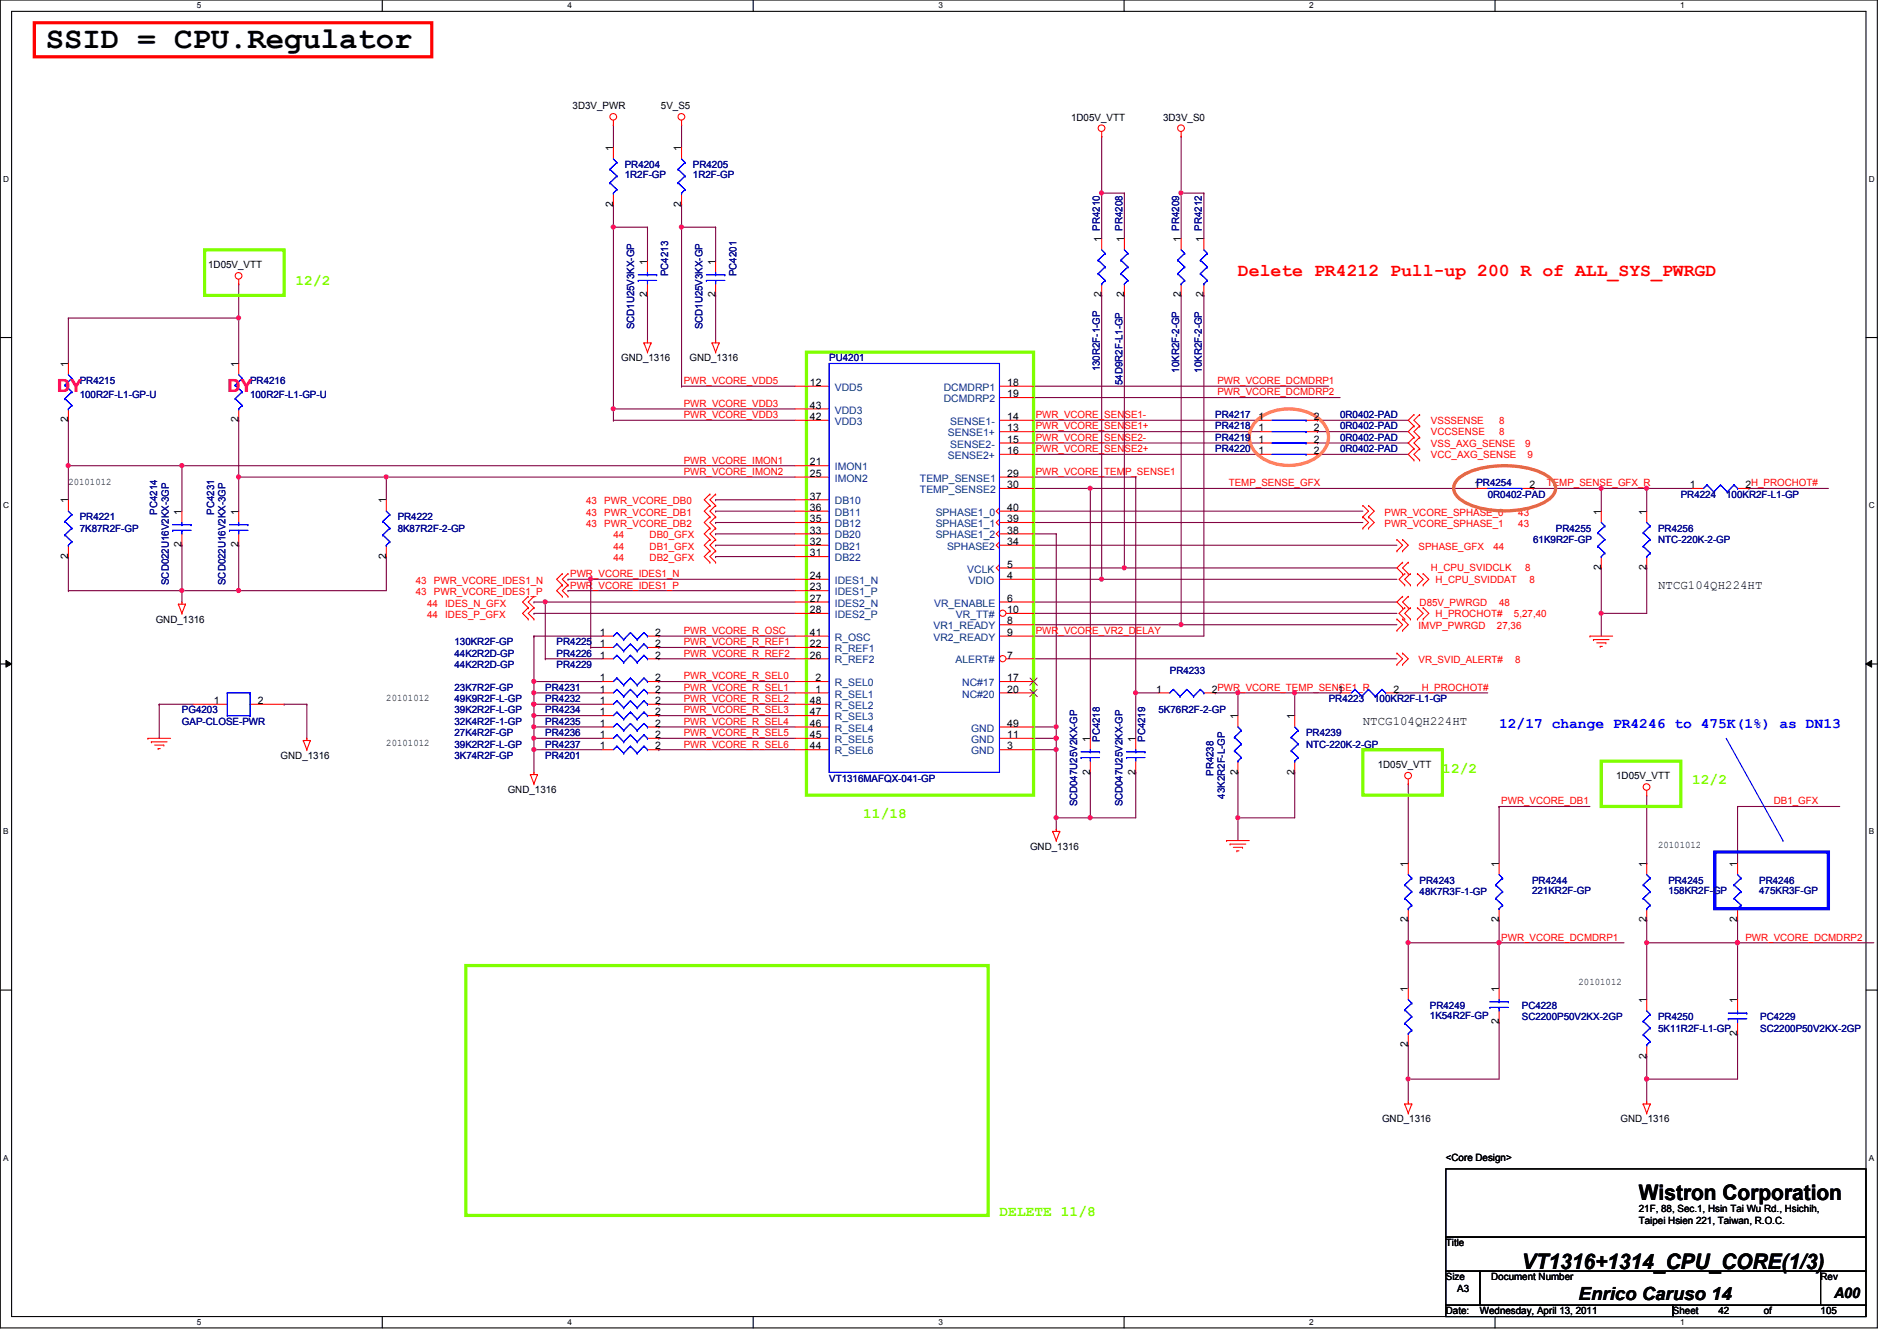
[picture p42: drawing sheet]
<svg xmlns="http://www.w3.org/2000/svg" width="297mm" height="210mm" viewBox="0 0 297 210" stroke-linecap="round" stroke-linejoin="round" font-family="sans-serif">
<defs><g id="words">
<text font-size="4.8" x="7.2" y="7.6">SSID = CPU.Regulator</text>
<g font-size="3.3">
<text x="256.6" y="187.9">Wistron Corporation</text>
<text x="238.3" y="198.6">VT1316+1314_CPU_CORE(1/3)</text>
</g>
<text font-size="2.8" fill="#f00" x="193.8" y="43.3">Delete PR4212 Pull-up 200 R of ALL_SYS_PWRGD</text>
<g font-size="2.8" fill="#ff0080">
<text x="8.9" y="61.3">DY</text>
<text x="35.6" y="61.3">DY</text>
</g>
<text font-size="2.8" x="247.2" y="203.5">Enrico Caruso 14</text>
<g font-size="2.3" fill="#80ff00">
<text x="46.3" y="44.5">12/2</text>
<text x="225.8" y="121">12/2</text>
<text x="265" y="122.8">12/2</text>
<text x="135.2" y="128.1">11/18</text>
<text x="156.5" y="190.3">DELETE 11/8</text>
</g>
<text font-size="2.3" fill="#00f" x="234.7" y="113.9">12/17 change PR4246 to 475K(1%) as DN13</text>
<text font-size="2.3" x="287.2" y="203.2">A00</text>
<g font-size="1.9">
<text x="259.6" y="92.2">NTCG104QH224HT</text>
<text x="213.4" y="113.5">NTCG104QH224HT</text>
</g>
<g font-size="1.6">
<text x="89.7" y="17.1">3D3V_PWR</text>
<text x="103.5" y="17.1">5V_S5</text>
<text x="96" y="23.7" transform="rotate(-90 96 23.7)">1</text>
<text x="106.7" y="23.7" transform="rotate(-90 106.7 23.7)">1</text>
<text x="167.7" y="18.9">1D05V_VTT</text>
<text x="182.1" y="18.9">3D3V_S0</text>
<text x="96" y="32.3" transform="rotate(-90 96 32.3)">2</text>
<text x="106.7" y="32.3" transform="rotate(-90 106.7 32.3)">2</text>
<text x="32.6" y="42">1D05V_VTT</text>
<text x="101.3" y="41.4" transform="rotate(-90 101.3 41.4)">1</text>
<text x="112" y="41.4" transform="rotate(-90 112 41.4)">1</text>
<text x="172.5" y="37.9" transform="rotate(-90 172.5 37.9)">1 PR4210</text>
<text x="176" y="37.9" transform="rotate(-90 176 37.9)">1 PR4208</text>
<text x="184.9" y="37.9" transform="rotate(-90 184.9 37.9)">1 PR4209</text>
<text x="188.5" y="37.9" transform="rotate(-90 188.5 37.9)">1 PR4212</text>
<text x="101.3" y="46.6" transform="rotate(-90 101.3 46.6)">2</text>
<text x="112" y="46.6" transform="rotate(-90 112 46.6)">2</text>
<text x="172.5" y="46.6" transform="rotate(-90 172.5 46.6)">2</text>
<text x="176" y="46.6" transform="rotate(-90 176 46.6)">2</text>
<text x="184.9" y="46.6" transform="rotate(-90 184.9 46.6)">2</text>
<text x="188.5" y="46.6" transform="rotate(-90 188.5 46.6)">2</text>
<text x="10.7" y="57.4" transform="rotate(-90 10.7 57.4)">1</text>
<text x="37.3" y="57.4" transform="rotate(-90 37.3 57.4)">1</text>
<text x="97.3" y="56.6">GND_1316</text>
<text x="107.9" y="56.6">GND_1316</text>
<text x="126.8" y="60.4">12</text>
<text x="126.8" y="64">43</text>
<text x="126.8" y="65.7">42</text>
<text x="157.7" y="65.7">14</text>
<text x="157.7" y="60.4">18</text>
<text x="157.7" y="62.2">19</text>
<text x="197.1" y="65.7">1</text>
<text x="205.7" y="65.7">2</text>
<text x="10.7" y="66.1" transform="rotate(-90 10.7 66.1)">2</text>
<text x="37.3" y="66.1" transform="rotate(-90 37.3 66.1)">2</text>
<text x="157.7" y="71.1">16</text>
<text x="157.7" y="69.3">15</text>
<text x="157.7" y="67.5">13</text>
<text x="197.1" y="71.1">1</text>
<text x="197.1" y="69.3">1</text>
<text x="197.1" y="67.5">1</text>
<text x="205.7" y="71.1">2</text>
<text x="205.7" y="69.3">2</text>
<text x="205.7" y="67.5">2</text>
<text x="10.7" y="75.9">20101012</text>
<text x="126.8" y="72.9">21</text>
<text x="126.8" y="74.6">25</text>
<text x="157.7" y="74.6">29</text>
<text x="157.7" y="76.4">30</text>
<text x="230.8" y="76.4">1PR4254</text>
<text x="239.5" y="76.4">2</text>
<text x="264.6" y="76.4">1</text>
<text x="273.3" y="76.4">2H_PROCHOT#</text>
<text x="10.7" y="78.8" transform="rotate(-90 10.7 78.8)">1</text>
<text x="28.4" y="80.6" transform="rotate(-90 28.4 80.6)">1</text>
<text x="37.3" y="80.6" transform="rotate(-90 37.3 80.6)">1</text>
<text x="60.4" y="78.8" transform="rotate(-90 60.4 78.8)">1</text>
<text x="126.8" y="78.2">37</text>
<text x="126.8" y="80">36</text>
<text x="126.8" y="81.7">35</text>
<text x="126.8" y="83.5">33</text>
<text x="157.7" y="83.5">38</text>
<text x="157.7" y="81.7">39</text>
<text x="157.7" y="80">40</text>
<text x="250.7" y="80.6" transform="rotate(-90 250.7 80.6)">1</text>
<text x="257.8" y="80.6" transform="rotate(-90 257.8 80.6)">1</text>
<text x="10.7" y="87.5" transform="rotate(-90 10.7 87.5)">2</text>
<text x="28.4" y="85.7" transform="rotate(-90 28.4 85.7)">2</text>
<text x="37.3" y="85.7" transform="rotate(-90 37.3 85.7)">2</text>
<text x="60.4" y="87.5" transform="rotate(-90 60.4 87.5)">2</text>
<text x="126.8" y="85.3">32</text>
<text x="126.8" y="87.1">31</text>
<text x="157.7" y="88.9">5</text>
<text x="157.7" y="85.3">34</text>
<text x="250.7" y="89.2" transform="rotate(-90 250.7 89.2)">2</text>
<text x="257.8" y="89.2" transform="rotate(-90 257.8 89.2)">2</text>
<text x="126.8" y="90.6">24</text>
<text x="126.8" y="92.4">23</text>
<text x="126.8" y="94.2">27</text>
<text x="126.8" y="96">28</text>
<text x="157.7" y="96">10</text>
<text x="157.7" y="94.2">6</text>
<text x="157.7" y="90.6">4</text>
<text x="24.4" y="97.5">GND_1316</text>
<text x="93.9" y="101.3">1</text>
<text x="93.9" y="99.5">1</text>
<text x="102.6" y="101.3">2</text>
<text x="102.6" y="99.5">2</text>
<text x="126.8" y="99.5">41</text>
<text x="126.8" y="101.3">22</text>
<text x="157.7" y="99.5">9</text>
<text x="157.7" y="97.7">8</text>
<text x="93.9" y="106.6">1</text>
<text x="93.9" y="103.1">1</text>
<text x="102.6" y="106.6">2</text>
<text x="102.6" y="103.1">2</text>
<text x="126.8" y="103.1">26</text>
<text x="127.7" y="106.6">2</text>
<text x="157.7" y="103.1">7</text>
<text x="157.7" y="106.6">17</text>
<text x="33.5" y="110.2">1</text>
<text x="40.4" y="110.2">2</text>
<text x="60.5" y="109.7">20101012</text>
<text x="93.9" y="113.7">1</text>
<text x="93.9" y="110.2">1</text>
<text x="93.9" y="112">1</text>
<text x="93.9" y="108.4">1</text>
<text x="102.6" y="113.7">2</text>
<text x="102.6" y="110.2">2</text>
<text x="102.6" y="112">2</text>
<text x="102.6" y="108.4">2</text>
<text x="126.8" y="110.2">48</text>
<text x="126.8" y="112">47</text>
<text x="126.8" y="113.7">46</text>
<text x="127.7" y="108.4">1</text>
<text x="157.7" y="113.7">49</text>
<text x="157.7" y="108.4">20</text>
<text x="181.1" y="108.4">1</text>
<text x="189.7" y="108.4">2PWR_VCORE_TEMP_SENSE1_R</text>
<text x="193.8" y="112.6" transform="rotate(-90 193.8 112.6)">1</text>
<text x="202.7" y="112.6" transform="rotate(-90 202.7 112.6)">1</text>
<text x="209.5" y="108.4">1</text>
<text x="218.2" y="108.4">2</text>
<text x="43.9" y="118.8">GND_1316</text>
<text x="60.5" y="116.8">20101012</text>
<text x="93.9" y="115.5">1</text>
<text x="93.9" y="117.3">1</text>
<text x="102.6" y="115.5">2</text>
<text x="102.6" y="117.3">2</text>
<text x="126.8" y="115.5">45</text>
<text x="126.8" y="117.3">44</text>
<text x="157.7" y="117.3">3</text>
<text x="157.7" y="115.5">11</text>
<text x="170.7" y="116.1" transform="rotate(-90 170.7 116.1)">1</text>
<text x="177.8" y="116.1" transform="rotate(-90 177.8 116.1)">1</text>
<text x="79.5" y="124.1">GND_1316</text>
<text x="170.7" y="121.2" transform="rotate(-90 170.7 121.2)">2</text>
<text x="177.8" y="121.2" transform="rotate(-90 177.8 121.2)">2</text>
<text x="193.8" y="121.2" transform="rotate(-90 193.8 121.2)">2</text>
<text x="202.7" y="121.2" transform="rotate(-90 202.7 121.2)">2</text>
<text x="215.7" y="120.2">1D05V_VTT</text>
<text x="253.1" y="122">1D05V_VTT</text>
<text x="161.3" y="133">GND_1316</text>
<text x="220.5" y="135.7" transform="rotate(-90 220.5 135.7)">1</text>
<text x="234.7" y="135.7" transform="rotate(-90 234.7 135.7)">1</text>
<text x="257.8" y="135.7" transform="rotate(-90 257.8 135.7)">1</text>
<text x="259.6" y="132.8">20101012</text>
<text x="272" y="135.7" transform="rotate(-90 272 135.7)">1</text>
<text x="220.5" y="144.4" transform="rotate(-90 220.5 144.4)">2</text>
<text x="234.7" y="144.4" transform="rotate(-90 234.7 144.4)">2</text>
<text x="257.8" y="144.4" transform="rotate(-90 257.8 144.4)">2</text>
<text x="272" y="144.4" transform="rotate(-90 272 144.4)">2</text>
<text x="220.5" y="155.2" transform="rotate(-90 220.5 155.2)">1</text>
<text x="234.7" y="155.2" transform="rotate(-90 234.7 155.2)">1</text>
<text x="247.2" y="154.1">20101012</text>
<text x="234.7" y="160.4" transform="rotate(-90 234.7 160.4)">2</text>
<text x="257.8" y="157" transform="rotate(-90 257.8 157)">1</text>
<text x="272" y="157" transform="rotate(-90 272 157)">1</text>
<text x="220.5" y="163.9" transform="rotate(-90 220.5 163.9)">2</text>
<text x="257.8" y="165.7" transform="rotate(-90 257.8 165.7)">2</text>
<text x="272" y="162.1" transform="rotate(-90 272 162.1)">2</text>
<text x="216.4" y="175.7">GND_1316</text>
<text x="253.7" y="175.7">GND_1316</text>
<text x="226.4" y="181.7">&lt;Core Design&gt;</text>
<text x="256.6" y="189.7">21F, 88, Sec.1, Hsin Tai Wu Rd., Hsichih,</text>
<text x="256.6" y="191.6">Taipei Hsien 221, Taiwan, R.O.C.</text>
<text x="226.4" y="195.1">Title</text>
<text x="226.4" y="200.4">Size</text>
<text x="228.2" y="202.2">A3</text>
<text x="233.5" y="200.4">Document Number</text>
<text x="285.1" y="200.4">Rev</text>
<text x="226.4" y="205.7">Date:</text>
<text x="231.7" y="205.7">Wednesday, April 13, 2011</text>
<text x="262" y="205.7">Sheet</text>
<text x="269.1" y="205.7">42</text>
<text x="276.2" y="205.7">of</text>
<text x="285.1" y="205.7">105</text>
</g>
<g font-size="1.6" fill="#000080">
<text x="97.8" y="26.3">PR4204</text>
<text x="97.8" y="27.9">1R2F-GP</text>
<text x="108.5" y="26.3">PR4205</text>
<text x="108.5" y="27.9">1R2F-GP</text>
<text x="104.6" y="43.2" transform="rotate(-90 104.6 43.2)">PC4213</text>
<text x="115.3" y="43.2" transform="rotate(-90 115.3 43.2)">PC4201</text>
<text x="99.3" y="51.6" transform="rotate(-90 99.3 51.6)">SCD1U25V3KX-GP</text>
<text x="110" y="51.6" transform="rotate(-90 110 51.6)">SCD1U25V3KX-GP</text>
<text x="129.8" y="56.6">PU4201</text>
<text x="172.2" y="58.1" transform="rotate(-90 172.2 58.1)">130R2F-1-GP</text>
<text x="184.7" y="58.3" transform="rotate(-90 184.7 58.3)">10KR2F-2-GP</text>
<text x="188.2" y="58.3" transform="rotate(-90 188.2 58.3)">10KR2F-2-GP</text>
<text x="12.5" y="60.1">PR4215</text>
<text x="12.5" y="62.2">100R2F-L1-GP-U</text>
<text x="39.2" y="60.1">PR4216</text>
<text x="39.2" y="62.2">100R2F-L1-GP-U</text>
<text x="175.8" y="60.3" transform="rotate(-90 175.8 60.3)">54D9R2F-L1-GP</text>
<text x="190.3" y="65.4">PR4217</text>
<text x="209.8" y="65.4">0R0402-PAD</text>
<text x="190.3" y="70.8">PR4220</text>
<text x="190.3" y="69">PR4219</text>
<text x="190.3" y="67.2">PR4218</text>
<text x="209.8" y="70.8">0R0402-PAD</text>
<text x="209.8" y="69">0R0402-PAD</text>
<text x="209.8" y="67.2">0R0402-PAD</text>
<text x="233" y="77.9">0R0402-PAD</text>
<text x="263.2" y="77.9">PR4224</text>
<text x="270.3" y="77.9">100KR2F-L1-GP</text>
<text x="12.5" y="81.4">PR4221</text>
<text x="12.5" y="83.2">7K87R2F-GP</text>
<text x="24.6" y="80.6" transform="rotate(-90 24.6 80.6)">PC4214</text>
<text x="33.5" y="80.6" transform="rotate(-90 33.5 80.6)">PC4231</text>
<text x="62.3" y="81.4">PR4222</text>
<text x="62.3" y="83.2">8K87R2F-2-GP</text>
<text x="243.6" y="83.2">PR4255</text>
<text x="259.6" y="83.2">PR4256</text>
<text x="240.1" y="85">61K9R2F-GP</text>
<text x="259.6" y="85">NTC-220K-2-GP</text>
<text x="26.4" y="91.6" transform="rotate(-90 26.4 91.6)">SCD022U16V2KX-3GP</text>
<text x="35.3" y="91.6" transform="rotate(-90 35.3 91.6)">SCD022U16V2KX-3GP</text>
<text x="71.2" y="101">130KR2F-GP</text>
<text x="87.2" y="101">PR4225</text>
<text x="71.2" y="104.6">44K2R2D-GP</text>
<text x="71.2" y="102.8">44K2R2D-GP</text>
<text x="87.2" y="104.6">PR4229</text>
<text x="87.2" y="102.8">PR4226</text>
<text x="183.2" y="105.5">PR4233</text>
<text x="28.5" y="111.7">PG4203</text>
<text x="28.5" y="113.5">GAP-CLOSE-PWR</text>
<text x="71.2" y="108.1">23K7R2F-GP</text>
<text x="71.2" y="111.7">39K2R2F-L-GP</text>
<text x="71.2" y="113.5">32K4R2F-1-GP</text>
<text x="71.2" y="109.9">49K9R2F-L-GP</text>
<text x="85.4" y="108.1">PR4231</text>
<text x="85.4" y="111.7">PR4234</text>
<text x="85.4" y="113.5">PR4235</text>
<text x="85.4" y="109.9">PR4232</text>
<text x="181.4" y="111.7">5K76R2F-2-GP</text>
<text x="208.1" y="109.9">PR4223</text>
<text x="215.2" y="109.9">100KR2F-L1-GP</text>
<text x="71.2" y="115.2">27K4R2F-GP</text>
<text x="71.2" y="117">39K2R2F-L-GP</text>
<text x="71.2" y="118.8">3K74R2F-GP</text>
<text x="85.4" y="115.2">PR4236</text>
<text x="85.4" y="117">PR4237</text>
<text x="85.4" y="118.8">PR4201</text>
<text x="172.2" y="116.1" transform="rotate(-90 172.2 116.1)">PC4218</text>
<text x="179.3" y="116.1" transform="rotate(-90 179.3 116.1)">PC4219</text>
<text x="204.5" y="115.2">PR4239</text>
<text x="204.5" y="117">NTC-220K-2-GP</text>
<text x="129.8" y="122.3">VT1316MAFQX-041-GP</text>
<text x="190" y="121.5" transform="rotate(-90 190 121.5)">PR4238</text>
<text x="191.8" y="125" transform="rotate(-90 191.8 125)">43K2R2F-L-GP</text>
<text x="168.7" y="126.2" transform="rotate(-90 168.7 126.2)">SCD047U25V2KX-GP</text>
<text x="175.8" y="126.2" transform="rotate(-90 175.8 126.2)">SCD047U25V2KX-GP</text>
<text x="222.3" y="138.3">PR4243</text>
<text x="222.3" y="140.1">48K7R3F-1-GP</text>
<text x="239.9" y="138.3">PR4244</text>
<text x="239.9" y="140">221KR2F-GP</text>
<text x="261.2" y="138.3">PR4245</text>
<text x="261.2" y="140">158KR2F-GP</text>
<text x="275.5" y="138.3">PR4246</text>
<text x="275.5" y="140">475KR3F-GP</text>
<text x="223.9" y="157.9">PR4249</text>
<text x="223.9" y="159.5">1K54R2F-GP</text>
<text x="238.3" y="157.9">PC4228</text>
<text x="238.3" y="159.7">SC2200P50V2KX-2GP</text>
<text x="259.6" y="159.7">PR4250</text>
<text x="259.6" y="161.5">5K11R2F-L1-GP</text>
<text x="275.6" y="159.7">PC4229</text>
<text x="275.6" y="161.5">SC2200P50V2KX-2GP</text>
</g>
<g font-size="1.6" fill="#f00">
<text x="107.1" y="65.4">PWR_VCORE_VDD3</text>
<text x="107.1" y="63.7">PWR_VCORE_VDD3</text>
<text x="107.1" y="60.1">PWR_VCORE_VDD5</text>
<text x="162.2" y="65.4">PWR_VCORE_SENSE1-</text>
<text x="190.6" y="60.1">PWR_VCORE_DCMDRP1</text>
<text x="190.6" y="61.9">PWR_VCORE_DCMDRP2</text>
<text x="162.2" y="70.8">PWR_VCORE_SENSE2+</text>
<text x="162.2" y="69">PWR_VCORE_SENSE2-</text>
<text x="162.2" y="67.2">PWR_VCORE_SENSE1+</text>
<text x="224.1" y="69.9">VSS_AXG_SENSE</text>
<text x="224.1" y="68.1">VCCSENSE</text>
<text x="224.1" y="66.3">VSSSENSE</text>
<text x="224.1" y="71.7">VCC_AXG_SENSE</text>
<text x="234.7" y="68.1">8</text>
<text x="234.7" y="66.3">8</text>
<text x="238.8" y="69.9">9</text>
<text x="239.2" y="71.7">9</text>
<text x="107.1" y="72.6">PWR_VCORE_IMON1</text>
<text x="107.1" y="74.3">PWR_VCORE_IMON2</text>
<text x="162.2" y="74.3">PWR_VCORE_TEMP_SENSE1</text>
<text x="192.4" y="76.1">TEMP_SENSE_GFX</text>
<text x="242.2" y="76.1">TEMP_SENSE_GFX_R</text>
<text x="91.8" y="79">43</text>
<text x="91.8" y="80.7">43</text>
<text x="91.8" y="82.5">43</text>
<text x="94.6" y="79">PWR_VCORE_DB0</text>
<text x="94.6" y="80.7">PWR_VCORE_DB1</text>
<text x="94.6" y="82.5">PWR_VCORE_DB2</text>
<text x="216.8" y="82.5">PWR_VCORE_SPHASE_1</text>
<text x="216.8" y="80.7">PWR_VCORE_SPHASE_0</text>
<text x="237.7" y="82.5">43</text>
<text x="237.7" y="80.7">43</text>
<text x="96.1" y="87.8">44</text>
<text x="96.1" y="84.3">44</text>
<text x="96.1" y="86.1">44</text>
<text x="101.7" y="87.8">DB2_GFX</text>
<text x="101.7" y="84.3">DB0_GFX</text>
<text x="101.7" y="86.1">DB1_GFX</text>
<text x="222.1" y="86.1">SPHASE_GFX</text>
<text x="224.1" y="89.5">H_CPU_SVIDCLK</text>
<text x="233.8" y="86.1">44</text>
<text x="238.8" y="89.5">8</text>
<text x="65.1" y="93.2">43</text>
<text x="65.1" y="91.4">43</text>
<text x="66.9" y="95">44</text>
<text x="67.9" y="93.2">PWR_VCORE_IDES1_P</text>
<text x="67.9" y="91.4">PWR_VCORE_IDES1_N</text>
<text x="69.7" y="95">IDES_N_GFX</text>
<text x="89.3" y="90.3">PWR_VCORE_IDES1_N</text>
<text x="89.3" y="92.1">PWR_VCORE_IDES1_P</text>
<text x="222.3" y="94.8">D85V_PWRGD</text>
<text x="224.8" y="91.2">H_CPU_SVIDDAT</text>
<text x="234.7" y="94.8">48</text>
<text x="239.5" y="91.2">8</text>
<text x="66.9" y="96.7">44</text>
<text x="69.7" y="96.7">IDES_P_GFX</text>
<text x="107.1" y="99.2">PWR_VCORE_R_OSC</text>
<text x="107.1" y="101">PWR_VCORE_R_REF1</text>
<text x="162.2" y="99.2">PWR_VCORE_VR2_DELAY</text>
<text x="222.1" y="98.5">IMVP_PWRGD</text>
<text x="224.8" y="96.6">H_PROCHOT#</text>
<text x="234.4" y="98.5">27,36</text>
<text x="237.1" y="96.6">5,27,40</text>
<text x="107.1" y="106.3">PWR_VCORE_R_SEL0</text>
<text x="107.1" y="102.8">PWR_VCORE_R_REF2</text>
<text x="222.1" y="103.8">VR_SVID_ALERT#</text>
<text x="237.2" y="103.8">8</text>
<text x="107.1" y="108.1">PWR_VCORE_R_SEL1</text>
<text x="107.1" y="113.5">PWR_VCORE_R_SEL4</text>
<text x="107.1" y="111.7">PWR_VCORE_R_SEL3</text>
<text x="107.1" y="109.9">PWR_VCORE_R_SEL2</text>
<text x="222.6" y="108.1">H_PROCHOT#</text>
<text x="107.1" y="117">PWR_VCORE_R_SEL6</text>
<text x="107.1" y="115.2">PWR_VCORE_R_SEL5</text>
<text x="235.1" y="125.9">PWR_VCORE_DB1</text>
<text x="277.7" y="125.9">DB1_GFX</text>
<text x="235.1" y="147.2">PWR_VCORE_DCMDRP1</text>
<text x="273.3" y="147.2">PWR_VCORE_DCMDRP2</text>
</g>
<g font-size="1.6" fill="#004080">
<text x="130.7" y="61.2">VDD5</text>
<text x="130.7" y="64.7">VDD3</text>
<text x="147.8" y="61.2">DCMDRP1</text>
<text x="147.8" y="62.9">DCMDRP2</text>
<text x="130.7" y="66.5">VDD3</text>
<text x="148.4" y="71.8">SENSE2+</text>
<text x="148.4" y="68.3">SENSE1+</text>
<text x="148.8" y="70.1">SENSE2-</text>
<text x="148.8" y="66.5">SENSE1-</text>
<text x="130.7" y="73.6">IMON1</text>
<text x="130.7" y="75.4">IMON2</text>
<text x="144.1" y="75.4">TEMP_SENSE1</text>
<text x="144.1" y="77.2">TEMP_SENSE2</text>
<text x="130.7" y="79">DB10</text>
<text x="130.7" y="80.7">DB11</text>
<text x="130.7" y="82.5">DB12</text>
<text x="146.5" y="82.5">SPHASE1_1</text>
<text x="146.5" y="80.7">SPHASE1_0</text>
<text x="130.7" y="84.3">DB20</text>
<text x="130.7" y="86.1">DB21</text>
<text x="130.7" y="87.8">DB22</text>
<text x="146.5" y="84.3">SPHASE1_2</text>
<text x="148.3" y="86.1">SPHASE2</text>
<text x="151.5" y="89.6">VCLK</text>
<text x="130.7" y="91.4">IDES1_N</text>
<text x="130.7" y="93.2">IDES1_P</text>
<text x="130.7" y="95">IDES2_N</text>
<text x="146.3" y="95">VR_ENABLE</text>
<text x="151.7" y="91.4">VDIO</text>
<text x="130.7" y="96.7">IDES2_P</text>
<text x="130.7" y="100.3">R_OSC</text>
<text x="146.2" y="100.3">VR2_READY</text>
<text x="146.2" y="98.5">VR1_READY</text>
<text x="149.7" y="96.7">VR_TT#</text>
<text x="130.7" y="102.1">R_REF1</text>
<text x="130.7" y="103.8">R_REF2</text>
<text x="130.7" y="107.4">R_SEL0</text>
<text x="149.6" y="103.8">ALERT#</text>
<text x="150.7" y="107.4">NC#17</text>
<text x="130.7" y="109.2">R_SEL1</text>
<text x="130.7" y="111">R_SEL2</text>
<text x="130.7" y="112.7">R_SEL3</text>
<text x="150.7" y="109.2">NC#20</text>
<text x="130.7" y="114.5">R_SEL4</text>
<text x="130.7" y="116.3">R_SEL5</text>
<text x="130.7" y="118.1">R_SEL6</text>
<text x="152.1" y="118.1">GND</text>
<text x="152.1" y="116.3">GND</text>
<text x="152.1" y="114.5">GND</text>
</g>
<g font-size="1.3">
<text x="30.8" y="1.3">5</text>
<text x="88.9" y="1.3">4</text>
<text x="146.9" y="1.3">3</text>
<text x="205" y="1.3">2</text>
<text x="263.1" y="1.3">1</text>
<text x=".5" y="28.4">D</text>
<text x="292.6" y="28.4">D</text>
<text x=".5" y="79.5">C</text>
<text x="292.6" y="79.5">C</text>
<text x=".5" y="130.6">B</text>
<text x="292.6" y="130.6">B</text>
<text x=".5" y="181.7">A</text>
<text x="292.6" y="181.7">A</text>
<text x="30.8" y="207.4">5</text>
<text x="88.9" y="207.4">4</text>
<text x="146.9" y="207.4">3</text>
<text x="205" y="207.4">2</text>
<text x="263.1" y="207.4">1</text>
</g>
</g></defs>
<path d="M0 0h294v207.9h-294zM1.8 1.8h290.4v204.3h-290.4z" fill="none" stroke="#000" stroke-width=".17"/>
<g fill="#fff">
<path d="M30.8 .2h.7v1.4h-.7z"/>
<path d="M30.8 206.2h.7v1.4h-.7z"/>
</g>
<path d="M59.9 0v1.8M59.9 206.1v1.8" fill="none" stroke="#000" stroke-width=".17"/>
<g fill="#fff">
<path d="M88.9 .2h.6v1.4h-.6z"/>
<path d="M88.9 206.2h.6v1.4h-.6z"/>
</g>
<path d="M117.9 0v1.8M117.9 206.1v1.8" fill="none" stroke="#000" stroke-width=".17"/>
<g fill="#fff">
<path d="M146.9 .2h.7v1.4h-.7z"/>
<path d="M146.9 206.2h.7v1.4h-.7z"/>
</g>
<path d="M176 0v1.8M176 206.1v1.8" fill="none" stroke="#000" stroke-width=".17"/>
<g fill="#fff">
<path d="M205 .2h.7v1.4h-.7z"/>
<path d="M205 206.2h.7v1.4h-.7z"/>
</g>
<path d="M234.1 0v1.8M234.1 206.1v1.8" fill="none" stroke="#000" stroke-width=".17"/>
<g fill="#fff">
<path d="M263.1 .2h.7v1.4h-.7z"/>
<path d="M263.1 206.2h.7v1.4h-.7z"/>
<path d="M.5 27.3h.9v1.4h-.9z"/>
<path d="M292.6 27.3h.9v1.4h-.9z"/>
<path d="M.5 78.4h.9v1.4h-.9z"/>
<path d="M292.6 78.4h.9v1.4h-.9z"/>
</g>
<path d="M0 52.8h1.8M292.2 52.8h1.8" fill="none" stroke="#000" stroke-width=".17"/>
<g fill="#fff">
<path d="M.5 129.5h.8v1.4h-.8z"/>
<path d="M292.6 129.5h.9v1.4h-.9z"/>
</g>
<path d="M0 103.9h1.8M292.2 103.9h1.8" fill="none" stroke="#000" stroke-width=".17"/>
<path d="M.9 103.4l.9 .5-.9 .5zM292.2 103.9l.9-.5v1z" fill="#000"/>
<path d="M.9 103.4l.9 .5-.9 .5zM292.2 103.9l.9-.5v1z" fill="none" stroke="#000" stroke-width=".16"/>
<g fill="#fff">
<path d="M.5 180.5h.8v1.4h-.8z"/>
<path d="M292.6 180.5h.9v1.4h-.9z"/>
</g>
<path d="M0 155h1.8M292.2 155h1.8" fill="none" stroke="#000" stroke-width=".17"/>
<path d="M10.7 49.8h.1M10.7 49.8v7.1M10.7 49.8h26.7M37.4 49.8h.1M37.4 49.8v7.1M220.5 135.1h.1M220.5 122.7v12.4M257.8 135.1h.1M257.8 124.5v10.6" fill="none" stroke="#800040" stroke-width=".17"/>
<circle cx="37.4" cy="49.8" r=".32" fill="#f0f"/>
<circle cx="37.4" cy="49.8" r=".32" fill="none" stroke="#f0f" stroke-width=".17"/>
<path d="M37.4 44.4h.1M37.4 44.4v5.4M257.8 76.5h.1M257.8 76.5h7.2" fill="none" stroke="#800040" stroke-width=".17"/>
<circle cx="257.8" cy="76.4" r=".32" fill="#f0f"/>
<circle cx="257.8" cy="76.4" r=".32" fill="none" stroke="#f0f" stroke-width=".17"/>
<g fill="none" stroke="#800040" stroke-width=".17">
<path d="M101.4 35.6h.1M101.4 35.6v5.3M28.5 72.9h.1M28.5 72.9h96M96.1 65.8h.1M96.1 64h.1M96.1 65.8h28.4M96.1 64h28.4M161.8 74.7h.1M161.8 71.1h.1M161.8 69.3h.1M161.8 67.6h.1"/>
<path d="M161.8 74.7h16M161.8 71.1h35.6M161.8 69.3h35.6M161.8 67.6h35.6M240.1 76.5h.1M240.1 76.5h10.6M88.9 90.7h.1M88.9 90.7h3.6M103.2 106.7h.1M103.2 117.3h.1M103.2 108.5h.1M103.2 106.7h21.3"/>
<path d="M103.2 117.3h21.3M103.2 108.5h21.3M170.7 120.9h.1M170.7 128h.1M170.7 120.9v7.1M170.7 128h7.1M234.7 126.2h.1M234.7 126.2h14.3"/>
</g>
<circle cx="170.7" cy="128" r=".32" fill="#f0f"/>
<circle cx="170.7" cy="128" r=".32" fill="none" stroke="#f0f" stroke-width=".17"/>
<path d="M165.4 117.3h.1M165.4 117.3v10.7" fill="none" stroke="#800040" stroke-width=".17"/>
<circle cx="165.4" cy="117.3" r=".32" fill="#f0f"/>
<circle cx="165.4" cy="117.3" r=".32" fill="none" stroke="#f0f" stroke-width=".17"/>
<g fill="none" stroke="#800040" stroke-width=".17">
<path d="M106.7 60.5h.1M106.7 60.5h17.8M170.7 76.5h.1M170.7 76.5h60.5M83.6 96h.1M83.6 96h40.9M161.8 83.6h.1M161.8 83.6h3.6M83.6 113.8h.1M83.6 113.8h10.7M103.2 113.8h.1M103.2 113.8h21.3"/>
<path d="M161.8 103.1h.1M161.8 103.1h56.9M193.8 108.5h.1M193.8 108.5h8.9M202.7 108.5h.1M202.7 108.5v3.5M177.8 120.9h.1M177.8 120.9v7.1M220.5 168.9h.1M220.5 168.9v3.6M220.5 168.9h14.2"/>
</g>
<circle cx="220.5" cy="168.9" r=".32" fill="#f0f"/>
<circle cx="220.5" cy="168.9" r=".32" fill="none" stroke="#f0f" stroke-width=".17"/>
<path d="M101.4 46.2h.1M101.4 46.2v7.1M37.4 65.8h.1M37.4 65.8v8.9M161.8 113.8h.1M161.8 113.8h3.6M165.4 113.8h.1M165.4 113.8v1.8M234.7 160h.1M234.7 160v8.9" fill="none" stroke="#800040" stroke-width=".17"/>
<circle cx="165.4" cy="115.5" r=".32" fill="#f0f"/>
<circle cx="165.4" cy="115.5" r=".32" fill="none" stroke="#f0f" stroke-width=".17"/>
<circle cx="165.4" cy="113.8" r=".32" fill="#f0f"/>
<circle cx="165.4" cy="113.8" r=".32" fill="none" stroke="#f0f" stroke-width=".17"/>
<path d="M250.7 76.5h.1M250.7 76.5h7.1" fill="none" stroke="#800040" stroke-width=".17"/>
<circle cx="250.7" cy="76.4" r=".32" fill="#f0f"/>
<circle cx="250.7" cy="76.4" r=".32" fill="none" stroke="#f0f" stroke-width=".17"/>
<path d="M250.7 96h.1M250.7 88.9h.1M250.7 96h7.1M250.7 88.9v7.1" fill="none" stroke="#800040" stroke-width=".17"/>
<circle cx="250.7" cy="96" r=".32" fill="#f0f"/>
<circle cx="250.7" cy="96" r=".32" fill="none" stroke="#f0f" stroke-width=".17"/>
<path d="M250.7 76.5h.1M250.7 76.5v3.5M257.8 76.5h.1M257.8 76.5v3.5M83.6 112h.1M83.6 112v1.8" fill="none" stroke="#800040" stroke-width=".17"/>
<circle cx="83.6" cy="112" r=".32" fill="#f0f"/>
<circle cx="83.6" cy="112" r=".32" fill="none" stroke="#f0f" stroke-width=".17"/>
<path d="M193.8 108.5h.1M193.8 108.5v3.5" fill="none" stroke="#800040" stroke-width=".17"/>
<circle cx="193.8" cy="108.4" r=".32" fill="#f0f"/>
<circle cx="193.8" cy="108.4" r=".32" fill="none" stroke="#f0f" stroke-width=".17"/>
<path d="M250.7 96h.1M250.7 96v3.6M257.8 88.9h.1M257.8 88.9v7.1M193.8 120.9h.1M193.8 120.9v7.1M220.5 147.6h.1M220.5 147.6h14.2" fill="none" stroke="#800040" stroke-width=".17"/>
<circle cx="220.5" cy="147.5" r=".32" fill="#f0f"/>
<circle cx="220.5" cy="147.5" r=".32" fill="none" stroke="#f0f" stroke-width=".17"/>
<path d="M83.6 115.6h.1M83.6 115.6h10.7" fill="none" stroke="#800040" stroke-width=".17"/>
<circle cx="83.6" cy="115.5" r=".32" fill="#f0f"/>
<circle cx="83.6" cy="115.5" r=".32" fill="none" stroke="#f0f" stroke-width=".17"/>
<g fill="none" stroke="#800040" stroke-width=".17">
<path d="M161.8 60.5h.1M161.8 60.5h46.3M10.7 92.5h.1M10.7 92.5h17.8M83.6 115.6h.1M83.6 117.3h.1M83.6 115.6v5.3M161.8 115.6h.1M161.8 115.6h3.6M165.4 128h.1M165.4 128v1.8M234.7 126.2h.1"/>
<path d="M234.7 126.2v8.9"/>
</g>
<circle cx="165.4" cy="128" r=".32" fill="#f0f"/>
<circle cx="165.4" cy="128" r=".32" fill="none" stroke="#f0f" stroke-width=".17"/>
<path d="M83.6 117.3h.1M83.6 117.3h10.7" fill="none" stroke="#800040" stroke-width=".17"/>
<circle cx="83.6" cy="117.3" r=".32" fill="#f0f"/>
<circle cx="83.6" cy="117.3" r=".32" fill="none" stroke="#f0f" stroke-width=".17"/>
<g fill="none" stroke="#800040" stroke-width=".17">
<path d="M188.5 46.2h.1M188.5 46.2v53.4M161.8 62.2h.1M161.8 62.2h48M206.3 65.8h.1M206.3 65.8h14.2M85.4 94.2h.1M85.4 94.2v8.9M88.9 92.5h.1M88.9 92.5h35.6M161.8 96h.1M161.8 94.2h.1"/>
<path d="M161.8 96h56.9M161.8 94.2h56.9M176.1 88.9h.1M176.1 88.9h42.6M185 97.8h.1M185 97.8h33.7M83.6 106.7h.1M83.6 106.7v1.8M85.4 103.1h.1M85.4 103.1h8.9M161.8 117.3h.1M161.8 117.3h3.6"/>
<path d="M193.8 128h.1M202.7 120.9h.1M202.7 120.9v7.1h-8.9"/>
</g>
<circle cx="85.4" cy="94.2" r=".32" fill="#f0f"/>
<circle cx="85.4" cy="94.2" r=".32" fill="none" stroke="#f0f" stroke-width=".17"/>
<g fill="none" stroke="#800040" stroke-width=".17">
<path d="M10.7 65.8h.1M10.7 65.8v7.1M37.4 74.7h.1M37.4 74.7v5.3M177.8 74.7h.1M177.8 74.7v33.8M206.3 67.6h.1M206.3 67.6h14.2M85.4 94.2h.1M85.4 94.2h39.1M112.1 80h.1M112.1 80h12.4"/>
<path d="M161.8 90.7h.1M161.8 90.7h10.7M165.4 83.6h.1M165.4 83.6v30.2M165.4 115.6h.1M165.4 115.6v1.7M218.7 108.5h.1M218.7 108.5h14.3M165.4 128h.1M165.4 128h5.3M220.5 163.6h.1M220.5 163.6v5.3"/>
</g>
<circle cx="165.4" cy="115.5" r=".32" fill="#f0f"/>
<circle cx="165.4" cy="115.5" r=".32" fill="none" stroke="#f0f" stroke-width=".17"/>
<path d="M193.8 128h.1M193.8 128v3.6" fill="none" stroke="#800040" stroke-width=".17"/>
<circle cx="193.8" cy="128" r=".32" fill="#f0f"/>
<circle cx="193.8" cy="128" r=".32" fill="none" stroke="#f0f" stroke-width=".17"/>
<g fill="none" stroke="#800040" stroke-width=".17">
<path d="M185 30.2h.1M185 30.2v7.1M188.5 30.2h.1M188.5 30.2v7.1M112.1 78.2h.1M112.1 78.2h12.4M206.3 69.3h.1M206.3 69.3h14.2M83.6 99.6h.1M83.6 99.6h10.7M83.6 99.6v7.1M112.1 81.8h.1"/>
<path d="M112.1 81.8h12.4M257.8 168.9h.1M257.8 168.9v3.6"/>
</g>
<circle cx="257.8" cy="168.9" r=".32" fill="#f0f"/>
<circle cx="257.8" cy="168.9" r=".32" fill="none" stroke="#f0f" stroke-width=".17"/>
<path d="M185 30.2h.1M185 30.2h3.5M272.1 126.2h.1M272.1 126.2v8.9M272.1 126.2h16M272.1 147.6h.1M272.1 147.6h21.3M257.8 168.9h.1M272.1 161.8h.1M272.1 161.8v7.1h-14.3" fill="none" stroke="#800040" stroke-width=".17"/>
<circle cx="272" cy="147.5" r=".32" fill="#f0f"/>
<circle cx="272" cy="147.5" r=".32" fill="none" stroke="#f0f" stroke-width=".17"/>
<path d="M37.4 74.7h.1M37.4 74.7h23.1" fill="none" stroke="#800040" stroke-width=".17"/>
<circle cx="37.4" cy="74.6" r=".32" fill="#f0f"/>
<circle cx="37.4" cy="74.6" r=".32" fill="none" stroke="#f0f" stroke-width=".17"/>
<path d="M272.1 147.6h.1M272.1 147.6v8.9" fill="none" stroke="#800040" stroke-width=".17"/>
<circle cx="272" cy="147.5" r=".32" fill="#f0f"/>
<circle cx="272" cy="147.5" r=".32" fill="none" stroke="#f0f" stroke-width=".17"/>
<path d="M257.8 147.6h.1M257.8 147.6v8.9" fill="none" stroke="#800040" stroke-width=".17"/>
<circle cx="257.8" cy="147.5" r=".32" fill="#f0f"/>
<circle cx="257.8" cy="147.5" r=".32" fill="none" stroke="#f0f" stroke-width=".17"/>
<path d="M60.5 74.7h.1M60.5 74.7h64M172.5 90.7h.1M172.5 90.7h46.2M257.8 144h.1M257.8 144v3.6" fill="none" stroke="#800040" stroke-width=".17"/>
<circle cx="60.5" cy="74.6" r=".32" fill="#f0f"/>
<circle cx="60.5" cy="74.6" r=".32" fill="none" stroke="#f0f" stroke-width=".17"/>
<path d="M92.5 90.7h.1M92.5 90.7h32M272.1 144h.1M272.1 144v3.6" fill="none" stroke="#800040" stroke-width=".17"/>
<circle cx="92.5" cy="90.7" r=".32" fill="#f0f"/>
<circle cx="92.5" cy="90.7" r=".32" fill="none" stroke="#f0f" stroke-width=".17"/>
<path d="M234.7 147.6h.1M234.7 147.6v7.1" fill="none" stroke="#800040" stroke-width=".17"/>
<circle cx="234.7" cy="147.5" r=".32" fill="#f0f"/>
<circle cx="234.7" cy="147.5" r=".32" fill="none" stroke="#f0f" stroke-width=".17"/>
<path d="M96.1 35.6h.1M96.1 35.6v28.4M206.3 71.1h.1M206.3 71.1h14.2" fill="none" stroke="#800040" stroke-width=".17"/>
<circle cx="96" cy="35.5" r=".32" fill="#f0f"/>
<circle cx="96" cy="35.5" r=".32" fill="none" stroke="#f0f" stroke-width=".17"/>
<path d="M172.5 46.2h.1M172.5 46.2v44.5M161.8 76.5h.1M161.8 76.5h8.9" fill="none" stroke="#800040" stroke-width=".17"/>
<circle cx="172.5" cy="90.7" r=".32" fill="#f0f"/>
<circle cx="172.5" cy="90.7" r=".32" fill="none" stroke="#f0f" stroke-width=".17"/>
<path d="M37.4 85.3h.1M37.4 85.3v7.2" fill="none" stroke="#800040" stroke-width=".17"/>
<circle cx="37.4" cy="92.4" r=".32" fill="#f0f"/>
<circle cx="37.4" cy="92.4" r=".32" fill="none" stroke="#f0f" stroke-width=".17"/>
<path d="M10.7 72.9h.1M10.7 72.9v5.3M177.8 108.5h.1M177.8 108.5v7.1" fill="none" stroke="#800040" stroke-width=".17"/>
<circle cx="177.8" cy="108.4" r=".32" fill="#f0f"/>
<circle cx="177.8" cy="108.4" r=".32" fill="none" stroke="#f0f" stroke-width=".17"/>
<path d="M106.7 35.6h.1M106.7 35.6v24.9M172.5 30.2h.1M172.5 30.2v7.1M37.4 92.5h.1M60.5 87.1h.1M60.5 87.1v5.4h-23.1M220.5 147.6h.1M220.5 147.6v7.1" fill="none" stroke="#800040" stroke-width=".17"/>
<circle cx="106.7" cy="35.5" r=".32" fill="#f0f"/>
<circle cx="106.7" cy="35.5" r=".32" fill="none" stroke="#f0f" stroke-width=".17"/>
<path d="M10.7 87.1h.1M10.7 87.1v5.4M161.8 88.9h.1M161.8 88.9h14.3M83.6 108.5h.1M83.6 108.5h10.7M103.2 103.1h.1M103.2 103.1h21.3" fill="none" stroke="#800040" stroke-width=".17"/>
<circle cx="83.6" cy="108.4" r=".32" fill="#f0f"/>
<circle cx="83.6" cy="108.4" r=".32" fill="none" stroke="#f0f" stroke-width=".17"/>
<path d="M83.6 108.5h.1M83.6 106.7h.1M83.6 108.5v1.7M83.6 106.7h10.7" fill="none" stroke="#800040" stroke-width=".17"/>
<circle cx="83.6" cy="106.7" r=".32" fill="#f0f"/>
<circle cx="83.6" cy="106.7" r=".32" fill="none" stroke="#f0f" stroke-width=".17"/>
<path d="M172.5 30.2h.1M172.5 30.2h3.6M176.1 30.2h.1M176.1 30.2v7.1M176.1 46.2h.1M176.1 46.2v42.7M60.5 74.7h.1M60.5 74.7v3.5M220.5 144h.1M220.5 144v3.6" fill="none" stroke="#800040" stroke-width=".17"/>
<circle cx="176" cy="88.9" r=".32" fill="#f0f"/>
<circle cx="176" cy="88.9" r=".32" fill="none" stroke="#f0f" stroke-width=".17"/>
<path d="M170.7 76.5h.1M170.7 76.5v39.1M28.5 85.3h.1M28.5 85.3v7.2M190.3 108.5h.1M190.3 108.5h3.5" fill="none" stroke="#800040" stroke-width=".17"/>
<circle cx="170.7" cy="76.4" r=".32" fill="#f0f"/>
<circle cx="170.7" cy="76.4" r=".32" fill="none" stroke="#f0f" stroke-width=".17"/>
<path d="M234.7 147.6h.1M234.7 147.6h19.6" fill="none" stroke="#800040" stroke-width=".17"/>
<circle cx="234.7" cy="147.5" r=".32" fill="#f0f"/>
<circle cx="234.7" cy="147.5" r=".32" fill="none" stroke="#f0f" stroke-width=".17"/>
<path d="M96.1 64h.1M96.1 64v1.8M234.7 144h.1M234.7 144v3.6" fill="none" stroke="#800040" stroke-width=".17"/>
<circle cx="96" cy="64" r=".32" fill="#f0f"/>
<circle cx="96" cy="64" r=".32" fill="none" stroke="#f0f" stroke-width=".17"/>
<path d="M172.5 21.3h.1M172.5 21.3v8.9M112.1 87.1h.1M112.1 87.1h12.4" fill="none" stroke="#800040" stroke-width=".17"/>
<circle cx="172.5" cy="30.2" r=".32" fill="#f0f"/>
<circle cx="172.5" cy="30.2" r=".32" fill="none" stroke="#f0f" stroke-width=".17"/>
<path d="M28.5 72.9h.1M28.5 72.9v7.1" fill="none" stroke="#800040" stroke-width=".17"/>
<circle cx="28.5" cy="72.9" r=".32" fill="#f0f"/>
<circle cx="28.5" cy="72.9" r=".32" fill="none" stroke="#f0f" stroke-width=".17"/>
<path d="M10.7 72.9h.1M10.7 72.9h17.8" fill="none" stroke="#800040" stroke-width=".17"/>
<circle cx="10.7" cy="72.9" r=".32" fill="#f0f"/>
<circle cx="10.7" cy="72.9" r=".32" fill="none" stroke="#f0f" stroke-width=".17"/>
<path d="M185 21.3h.1M185 21.3v8.9" fill="none" stroke="#800040" stroke-width=".17"/>
<circle cx="184.9" cy="30.2" r=".32" fill="#f0f"/>
<circle cx="184.9" cy="30.2" r=".32" fill="none" stroke="#f0f" stroke-width=".17"/>
<path d="M92.5 101.3h.1M92.5 101.3h1.8M257.8 165.4h.1M257.8 165.4v3.5" fill="none" stroke="#800040" stroke-width=".17"/>
<circle cx="257.8" cy="168.9" r=".32" fill="#f0f"/>
<circle cx="257.8" cy="168.9" r=".32" fill="none" stroke="#f0f" stroke-width=".17"/>
<g fill="none" stroke="#800040" stroke-width=".17">
<path d="M28.5 92.5h.1M28.5 92.5h8.9M92.5 90.7h.1M92.5 90.7v10.6M112.1 83.6h.1M112.1 83.6h12.4M24.9 110.2h.1M24.9 110.2v5.4M24.9 110.2h5.4M83.6 110.2h.1M83.6 110.2h10.7M177.8 108.5h.1"/>
<path d="M177.8 108.5h3.6"/>
</g>
<circle cx="83.6" cy="110.2" r=".32" fill="#f0f"/>
<circle cx="83.6" cy="110.2" r=".32" fill="none" stroke="#f0f" stroke-width=".17"/>
<path d="M83.6 110.2h.1M83.6 110.2v1.8" fill="none" stroke="#800040" stroke-width=".17"/>
<circle cx="83.6" cy="110.2" r=".32" fill="#f0f"/>
<circle cx="83.6" cy="110.2" r=".32" fill="none" stroke="#f0f" stroke-width=".17"/>
<path d="M28.5 92.5h.1M28.5 92.5v1.7M112.1 85.3h.1M112.1 85.3h12.4M161.8 97.8h.1M161.8 97.8h23.2M44.5 110.2h.1M44.5 110.2h3.5M48 110.2h.1M48 110.2v5.4" fill="none" stroke="#800040" stroke-width=".17"/>
<circle cx="28.5" cy="92.4" r=".32" fill="#f0f"/>
<circle cx="28.5" cy="92.4" r=".32" fill="none" stroke="#f0f" stroke-width=".17"/>
<path d="M83.6 113.8h.1M83.6 113.8v1.8M257.8 147.6h.1M257.8 147.6h14.3" fill="none" stroke="#800040" stroke-width=".17"/>
<circle cx="83.6" cy="113.8" r=".32" fill="#f0f"/>
<circle cx="83.6" cy="113.8" r=".32" fill="none" stroke="#f0f" stroke-width=".17"/>
<path d="M185 46.2h.1M185 46.2v51.6M83.6 94.2h.1M83.6 94.2h1.8" fill="none" stroke="#800040" stroke-width=".17"/>
<circle cx="184.9" cy="97.8" r=".32" fill="#f0f"/>
<circle cx="184.9" cy="97.8" r=".32" fill="none" stroke="#f0f" stroke-width=".17"/>
<g fill="none" stroke="#800040" stroke-width=".17">
<path d="M161.8 65.8h.1M161.8 65.8h35.6M103.2 99.6h.1M103.2 99.6h21.3M161.8 99.6h.1M161.8 99.6h26.7M83.6 112h.1M83.6 112h10.7M103.2 112h.1M103.2 115.6h.1M103.2 101.3h.1M103.2 110.2h.1"/>
<path d="M103.2 112h21.3M103.2 115.6h21.3M103.2 101.3h21.3M103.2 110.2h21.3M202.7 108.5h7.1M209.8 108.5h.1"/>
</g>
<circle cx="202.7" cy="108.4" r=".32" fill="#f0f"/>
<circle cx="202.7" cy="108.4" r=".32" fill="none" stroke="#f0f" stroke-width=".17"/>
<g fill="none" stroke="#800040" stroke-width=".17">
<path d="M96.1 19.6h.1M96.1 19.6v3.5M106.7 19.6h.1M106.7 19.6v3.5M96.1 35.6h.1M96.1 32h.1M96.1 32v3.6M96.1 35.6h5.3M106.7 32h.1M106.7 35.6h.1M106.7 32v3.6M106.7 35.6h5.4"/>
<path d="M112.1 35.6h.1M112.1 35.6v5.3M112.1 46.2h.1M112.1 46.2v7.1M273.9 76.5h.1M273.9 76.5h12.4M161.8 80h.1M161.8 81.8h.1M161.8 85.3h.1M161.8 80h51.6M161.8 81.8h51.6M161.8 85.3h56.9"/>
</g>
<g fill="none" stroke="#f00" stroke-width=".17">
<path d="M96.1 19.6h.1M96.1 18.8v.8M106.7 19.6h.1M106.7 18.8v.8M96.1 23.1v1.8M96.1 30.2v1.8M106.7 23.1v1.8M106.7 30.2v1.8M172.5 21.3h.1M172.5 20.6v.7M172.5 37.3v1.8M176.1 37.3v1.8"/>
<path d="M185 21.3h.1M185 20.6v.7M185 37.3v1.8M188.5 37.3v1.8M37.4 44.4h.1M37.4 43.7v.7M100.8 53.7h.1M100.8 53.7h1.1M100.8 53.7l.6 1.4M101.4 53.3h.1M101.4 55.1h.1M101.4 40.9v1.8"/>
<path d="M101.4 44.4v1.8M101.4 53.3v.4M101.9 53.7h.1M101.9 53.7l-.5 1.4M111.5 53.7h.1M111.5 53.7h1.1M111.5 53.7l.6 1.4M112.1 53.3h.1M112.1 55.1h.1M112.1 53.3v.4M112.6 53.7h.1M112.6 53.7l-.5 1.4"/>
<path d="M172.5 44.4v1.8M176.1 44.4v1.8M185 44.4v1.8M188.5 44.4v1.8M60.5 78.2v1.8M111.2 77.3h.1M111.2 79.1h.1M111.2 77.3l-.9 .9 .9 .9M111.2 79.1l-.9 .9 .9 .9M112.1 77.3h.1M112.1 79.1h.1M112.1 77.3l-.9 .9 .9 .9"/>
<path d="M112.1 79.1l-.9 .9 .9 .9M197.4 65.8h1.8M204.5 65.8h1.8M213.4 79.1h.1M213.4 79.1l.9 .9-.9 .9M214.3 79.1h.1M214.3 79.1l.9 .9-.9 .9M221.4 68.5h.1M221.4 70.2h.1M221.4 66.7h.1M221.4 64.9h.1M221.4 72h.1"/>
<path d="M221.4 68.5l-.9 .8 .9 .9M221.4 66.7l-.9 .9 .9 .9M221.4 64.9l-.9 .9 .9 .9M221.4 70.2l-.9 .9 .9 .9M222.3 70.2h.1M222.3 68.5h.1M222.3 66.7h.1M222.3 64.9h.1M222.3 72h.1M222.3 68.5l-.9 .8 .9 .9M222.3 66.7l-.9 .9 .9 .9M222.3 64.9l-.9 .9 .9 .9"/>
<path d="M222.3 70.2l-.9 .9 .9 .9M231.2 76.5h1.8M238.3 76.5h1.8M265 76.5h1.7M272.1 76.5h1.8M27.9 94.6h.1M27.9 94.6h1.1M27.9 94.6l.6 1.4M28.5 94.2h.1M28.5 96h.1M28.5 94.2v.4M29 94.6h.1"/>
<path d="M29 94.6l-.5 1.4M37.4 80v1.8M37.4 83.6v1.7M60.5 85.3v1.8M82.7 95.1h.1M82.7 96.9h.1M82.7 93.3h.1M82.7 95.1l-.9 .9 .9 .9M82.7 93.3l-.9 .9 .9 .9M83.6 95.1h.1M83.6 96.9h.1M83.6 93.3h.1"/>
<path d="M83.6 95.1l-.9 .9 .9 .9M83.6 93.3l-.9 .9 .9 .9M88 91.6h.1M88 93.3h.1M88 89.8h.1M88 89.8l-.8 .9 .8 .9M88 91.6l-.8 .9 .8 .8M88.9 91.6h.1M88.9 93.3h.1M88.9 89.8h.1M88.9 89.8l-.9 .9 .9 .9M88.9 91.6l-.9 .9 .9 .8"/>
<path d="M111.2 86.2h.1M111.2 88h.1M111.2 82.7h.1M111.2 84.5h.1M111.2 80.9h.1M111.2 86.2l-.9 .9 .9 .9M111.2 82.7l-.9 .9 .9 .9M111.2 84.5l-.9 .8 .9 .9M111.2 80.9l-.9 .9 .9 .9M112.1 86.2h.1M112.1 88h.1M112.1 82.7h.1"/>
<path d="M112.1 84.5h.1M112.1 80.9h.1M112.1 86.2l-.9 .9 .9 .9M112.1 82.7l-.9 .9 .9 .9M112.1 84.5l-.9 .8 .9 .9M112.1 80.9l-.9 .9 .9 .9M213.4 80.9h.1M213.4 82.7h.1M213.4 80.9l.9 .9-.9 .9M214.3 80.9h.1M214.3 82.7h.1M214.3 80.9l.9 .9-.9 .9"/>
<path d="M218.7 96.9h.1M218.7 98.7h.1M218.7 84.5h.1M218.7 86.2h.1M218.7 96.9l.9 .9-.9 .9M218.7 84.5l.9 .8-.9 .9M219.6 96.9h.1M219.6 98.7h.1M219.6 84.5h.1M219.6 86.2h.1M219.6 88h.1M219.6 89.8h.1"/>
<path d="M219.6 93.3h.1M219.6 95.1h.1M219.6 96.9l.9 .9-.9 .9M219.6 84.5l.9 .8-.9 .9M219.6 88l-.9 .9 .9 .9M219.6 93.3l-.9 .9 .9 .9M220 96.9h.1M220 95.1h.1M220 91.6h.1M220 89.8h.1M220 95.1l-.9 .9 .9 .9M220 89.8l-.9 .9 .9 .9"/>
<path d="M220.5 89.8h.1M220.5 88h.1M220.5 95.1h.1M220.5 93.3h.1M220.5 88l-.9 .9 .9 .9M220.5 93.3l-.9 .9 .9 .9M220.8 95.1h.1M220.8 96.9h.1M220.8 89.8h.1M220.8 91.6h.1M220.8 95.1l-.8 .9 .8 .9M220.8 89.8l-.8 .9 .8 .9"/>
<path d="M221.9 96.9h.1M221.9 95.1h.1M221.9 91.6h.1M221.9 89.8h.1M221.9 95.1l.9 .9-.9 .9M221.9 89.8l.9 .9-.9 .9M222.8 96.9h.1M222.8 95.1h.1M222.8 91.6h.1M222.8 89.8h.1M222.8 95.1l.9 .9-.9 .9M222.8 89.8l.9 .9-.9 .9"/>
<path d="M249 99.6h.1M249 99.6h3.5M23.2 115.6h.1M23.2 115.6h3.5M23.7 116.1h.1M23.7 116.1h2.5M24.2 116.6h1.5M24.8 117.2h.1M24.8 117.2h.3M25.7 116.6h.1M30.3 110.2h5.3M39.2 110.2h5.3"/>
<path d="M47.5 115.9h.1M47.5 115.9h1.1M47.5 115.9l.5 1.4M48 115.6h.1M48 117.3h.1M48 115.6v.3M48.6 115.9h.1M48.6 115.9l-.6 1.4M94.3 106.7h1.8M94.3 103.1h1.8M94.3 113.8h1.8M94.3 110.2h1.8"/>
<path d="M94.3 112h1.8M101.4 106.7h1.8M101.4 103.1h1.8M101.4 113.8h1.8M101.4 110.2h1.8M101.4 112h1.8M170.7 115.6v1.7M170.7 119.1v1.8M177.8 115.6v1.7M177.8 119.1v1.8M181.4 108.5h1.8M188.5 108.5h1.8"/>
<path d="M193.8 112v1.8M193.8 119.1v1.8M202.7 112v1.8M202.7 119.1v1.8M209.8 108.5h1.8M217 108.5h1.7M218.7 102.2h.1M218.7 104h.1M218.7 102.2l.9 .9-.9 .9M219.6 102.2h.1M219.6 104h.1M219.6 102.2l.9 .9-.9 .9"/>
<path d="M249.5 100.1h.1M249.5 100.1h2.5M250 100.6h1.5M250.6 101.2h.1M250.6 101.2h.3M251.5 100.6h.1M83.1 121.2h.1M83.1 121.2h1.1M83.1 121.2l.5 1.5M83.6 120.9h.1M83.6 122.7h.1M83.6 120.9v.3"/>
<path d="M84.2 121.2h.1M84.2 121.2l-.6 1.5M164.8 130.1h.1M164.8 130.1h1.1M164.8 130.1l.6 1.5M165.4 129.8h.1M165.4 131.6h.1M165.4 129.8v.3M165.9 130.1h.1M165.9 130.1l-.5 1.5M192.1 131.6h.1M192.1 131.6h3.5"/>
<path d="M192.6 132.1h.1M192.6 132.1h2.5M193.1 132.6h1.5M193.7 133.2h.1M193.7 133.2h.3M194.6 132.6h.1M220.5 122.7h.1M220.5 122v.7M220.5 135.1v1.8M234.7 135.1v1.8M257.8 124.5h.1M257.8 123.7v.8"/>
<path d="M272.1 135.1v1.8M220.5 142.2v1.8M234.7 142.2v1.8M272.1 142.2v1.8M272.1 156.5v1.7M220 172.8h.1M220 172.8h1.1M220 172.8l.5 1.4M220.5 172.5h.1M220.5 174.2h.1M220.5 172.5v.3M221.1 172.8h.1"/>
<path d="M221.1 172.8l-.6 1.4M257.3 172.8h.1M257.3 172.8h1.1M257.3 172.8l.5 1.4M257.8 172.5h.1M257.8 174.2h.1M257.8 172.5v.3M258.4 172.8h.1M258.4 172.8l-.6 1.4M272.1 160v1.8"/>
<circle cx="96" cy="18.3" r=".52"/>
<circle cx="106.7" cy="18.3" r=".52"/>
<circle cx="172.5" cy="20.1" r=".52"/>
<circle cx="184.9" cy="20.1" r=".52"/>
<circle cx="37.4" cy="43.2" r=".52"/>
<circle cx="220.5" cy="121.4" r=".52"/>
<circle cx="257.8" cy="123.2" r=".52"/>
</g>
<path d="M226.4 183h65.8v10.6h-65.8zM226.4 193.6h65.8v5.4h-65.8zM226.4 199h5.3v5.3h-5.3zM231.7 199h53.4v5.3h-53.4zM285.1 199h7.1v5.3h-7.1zM226.4 204.3h35.6v1.8h-35.6zM262 204.3h30.2v1.8h-30.2z" fill="none" stroke="#000" stroke-width=".17"/>
<path d="M5.4 3.6h62.2v5.3h-62.2z" fill="none" stroke="#f00" stroke-width=".51"/>
<path d="M32 39.1h12.5v7.1h-12.5zM126.3 55.1h35.5v69.4h-35.5zM213.4 117.3h12.4v7.2h-12.4zM250.7 119.1h12.5v7.1h-12.5zM72.9 151.1h81.8v39.1h-81.8z" fill="none" stroke="#80ff00" stroke-width=".51"/>
<path d="M268.5 133.3h17.8v8.9h-17.8z" fill="none" stroke="#00f" stroke-width=".51"/>
<g fill="none" stroke="#00f" stroke-width=".17">
<path d="M95.5 26.5h.1M95.5 28.6h.1M95.5 26.5l1.1 1.1M95.5 28.6l1.1 1.1M96.1 30.2h.1M96.1 24.9l.5 .5M96.6 25.4h.1M96.6 27.6h.1M96.6 29.7h.1M96.6 25.4l-1.1 1.1M96.6 27.6l-1.1 1M96.6 29.7l-.5 .5"/>
<path d="M106.2 26.5h.1M106.2 28.6h.1M106.2 26.5l1.1 1.1M106.2 28.6l1.1 1.1M106.7 30.2h.1M106.7 24.9l.6 .5M107.3 25.4h.1M107.3 27.6h.1M107.3 29.7h.1M107.3 25.4l-1.1 1.1M107.3 27.6l-1.1 1M107.3 29.7l-.6 .5"/>
<path d="M172.5 39.1l.6 .6M173.1 39.7h.1M173.1 39.7l-1.1 1M176.1 39.1l.5 .6M176.6 39.7h.1M176.6 39.7l-1.1 1M185 39.1l.5 .6M185.5 39.7h.1M185.5 39.7l-1.1 1M188.5 39.1l.6 .6M189.1 39.7h.1M189.1 39.7l-1.1 1"/>
<path d="M99.9 43.9h.1M99.9 43h2.9M99.9 43.9h2.9M101.4 43h.1M101.4 43.9h.1M101.4 42.7v.3M101.4 43.9v.5M102.8 43h.1M172 40.7h.1M172 42.8h.1M172 40.7l1.1 1.1M172 42.8l1.1 1.1"/>
<path d="M172.5 44.4h.1M173.1 41.8h.1M173.1 43.9h.1M173.1 41.8l-1.1 1M173.1 43.9l-.6 .5M175.5 40.7h.1M175.5 42.8h.1M175.5 40.7l1.1 1.1M175.5 42.8l1.1 1.1M176.1 44.4h.1M176.6 41.8h.1M176.6 43.9h.1"/>
<path d="M176.6 41.8l-1.1 1M176.6 43.9l-.5 .5M184.4 40.7h.1M184.4 42.8h.1M184.4 40.7l1.1 1.1M184.4 42.8l1.1 1.1M185 44.4h.1M185.5 41.8h.1M185.5 43.9h.1M185.5 41.8l-1.1 1M185.5 43.9l-.5 .5M188 40.7h.1"/>
<path d="M188 42.8h.1M188 40.7l1.1 1.1M188 42.8l1.1 1.1M188.5 44.4h.1M189.1 41.8h.1M189.1 43.9h.1M189.1 41.8l-1.1 1M189.1 43.9l-.6 .5M199.2 65.8h5.3M204.5 65.8h.1M233 76.5h5.3M238.3 76.5h.1"/>
<path d="M267.3 75.9h.1M267.3 75.9l-.6 .6M267.3 75.9l1 1.1M268.3 77h.1M269.4 75.9h.1M269.4 75.9l-1.1 1.1M269.4 75.9l1.1 1.1M270.5 77h.1M271.5 75.9h.1M271.5 75.9l-1 1.1M271.5 75.9l.6 .6M272.1 76.5h.1"/>
<path d="M35.9 83h.1M35.9 82.1h2.9M35.9 83h2.9M37.4 82.1h.1M37.4 83h.1M37.4 81.8v.3M37.4 83v.6M38.8 82.1h.1M59.9 81.6h.1M59.9 83.7h.1M59.9 81.6l1.1 1.1M59.9 83.7l1.1 1.1"/>
<path d="M60.5 85.3h.1M60.5 80l.5 .6M61 80.6h.1M61 82.7h.1M61 84.8h.1M61 80.6l-1.1 1M61 82.7l-1.1 1M61 84.8l-.5 .5M35.6 108.5h.1M35.6 112h.1M35.6 108.5v3.5M35.6 108.5h3.6"/>
<path d="M35.6 112h3.6M39.2 108.5h.1M39.2 112h.1M39.2 108.5v3.5M96.6 106.1h.1M96.6 102.6h.1M96.6 113.2h.1M96.6 109.7h.1M96.6 111.5h.1M96.6 106.1l-.5 .6M96.6 106.1l1.1 1.1M96.6 102.6l-.5 .5"/>
<path d="M96.6 102.6l1.1 1.1M96.6 113.2l-.5 .6M96.6 113.2l1.1 1.1M96.6 109.7l-.5 .5M96.6 109.7l1.1 1.1M96.6 111.5l-.5 .5M96.6 111.5l1.1 1.1M97.7 107.2h.1M97.7 103.7h.1M97.7 114.3h.1M97.7 110.8h.1M97.7 112.6h.1"/>
<path d="M98.7 106.1h.1M98.7 102.6h.1M98.7 113.2h.1M98.7 109.7h.1M98.7 111.5h.1M98.7 106.1l-1 1.1M98.7 106.1l1.1 1.1M98.7 102.6l-1 1.1M98.7 102.6l1.1 1.1M98.7 113.2l-1 1.1M98.7 113.2l1.1 1.1M98.7 109.7l-1 1.1"/>
<path d="M98.7 109.7l1.1 1.1M98.7 111.5l-1 1.1M98.7 111.5l1.1 1.1M99.8 107.2h.1M99.8 103.7h.1M99.8 114.3h.1M99.8 110.8h.1M99.8 112.6h.1M100.8 106.1h.1M100.8 102.6h.1M100.8 113.2h.1M100.8 109.7h.1"/>
<path d="M100.8 111.5h.1M100.8 106.1l-1 1.1M100.8 106.1l.6 .6M100.8 102.6l-1 1.1M100.8 102.6l.6 .5M100.8 113.2l-1 1.1M100.8 113.2l.6 .6M100.8 109.7l-1 1.1M100.8 109.7l.6 .5M100.8 111.5l-1 1.1M100.8 111.5l.6 .5M101.4 106.7h.1"/>
<path d="M101.4 103.1h.1M101.4 113.8h.1M101.4 110.2h.1M101.4 112h.1M169.3 118.6h.1M169.3 117.7h2.9M169.3 118.6h2.9M170.7 117.7h.1M170.7 118.6h.1M170.7 117.3v.4M170.7 118.6v.5M172.2 117.7h.1"/>
<path d="M176.4 118.6h.1M176.4 117.7h2.9M176.4 118.6h2.9M177.8 117.7h.1M177.8 118.6h.1M177.8 117.3v.4M177.8 118.6v.5M179.3 117.7h.1M183.7 107.9h.1M183.7 107.9l-.5 .6M183.7 107.9l1.1 1.1M184.8 109h.1"/>
<path d="M185.8 107.9h.1M185.8 107.9l-1 1.1M185.8 107.9l1.1 1.1M186.9 109h.1M188 107.9h.1M188 107.9l-1.1 1.1M188 107.9l.5 .6M188.5 108.5h.1M193.3 115.4h.1M193.3 117.5h.1M193.3 115.4l1.1 1.1M193.3 117.5l1.1 1.1"/>
<path d="M193.8 119.1h.1M193.8 113.8l.6 .5M194.4 114.3h.1M194.4 116.5h.1M194.4 118.6h.1M194.4 114.3l-1.1 1.1M194.4 116.5l-1.1 1M194.4 118.6l-.6 .5M202.2 115.4h.1M202.2 117.5h.1M202.2 115.4l1.1 1.1M202.2 117.5l1.1 1.1"/>
<path d="M202.7 119.1h.1M202.7 113.8l.6 .5M203.3 114.3h.1M203.3 116.5h.1M203.3 118.6h.1M203.3 114.3l-1.1 1.1M203.3 116.5l-1.1 1M203.3 118.6l-.6 .5M212.2 107.9h.1M212.2 107.9l-.6 .6M212.2 107.9l1 1.1M213.2 109h.1"/>
<path d="M214.3 107.9h.1M214.3 107.9l-1.1 1.1M214.3 107.9l1 1.1M215.3 109h.1M216.4 107.9h.1M216.4 107.9l-1.1 1.1M216.4 107.9l.6 .6M217 108.5h.1M270.3 115.6l8.9 16M220 138.5h.1M220 138.5l1.1 1.1M220.5 136.9l.6 .6"/>
<path d="M221.1 137.5h.1M221.1 139.6h.1M221.1 137.5l-1.1 1M221.1 139.6l-1.1 1M234.2 138.5h.1M234.2 138.5l1.1 1.1M234.7 136.9l.6 .6M235.3 137.5h.1M235.3 139.6h.1M235.3 137.5l-1.1 1M235.3 139.6l-1.1 1M271.5 138.5h.1"/>
<path d="M271.5 138.5l1.1 1.1M272.1 136.9l.5 .6M272.6 137.5h.1M272.6 139.6h.1M272.6 137.5l-1.1 1M272.6 139.6l-1.1 1M279.2 131.6h.1M220 140.6h.1M220 140.6l1.1 1.1M220.5 142.2h.1M221.1 141.7h.1M221.1 141.7l-.6 .5"/>
<path d="M234.2 140.6h.1M234.2 140.6l1.1 1.1M234.7 142.2h.1M235.3 141.7h.1M235.3 141.7l-.6 .5M270.6 159.5h.1M270.6 158.6h2.9M270.6 159.5h2.9M271.5 140.6h.1M271.5 140.6l1.1 1.1M272.1 158.6h.1M272.1 159.5h.1"/>
<path d="M272.1 142.2h.1M272.1 158.2v.4M272.1 159.5v.5M272.6 141.7h.1M272.6 141.7l-.5 .5M273.5 158.6h.1"/>
</g>
<path d="M196.8 65.8a7.9 7.9 0 0 1 10 0 3.5 3.5 0 0 1-.6 5.8 7.9 7.9 0 0 1-9.4-.6 3.5 3.5 0 0 1 0-5.2z" fill="none" stroke="#ff8040" stroke-width=".51"/>
<path d="M228.5 74.8a12.6 12.6 0 0 1 8.4-1.9 10.6 10.6 0 0 1 5.8 1.9 1.92 1.92 0 0 1 0 3.2 12.6 12.6 0 0 1-8.4 1.9 10.4 10.4 0 0 1-5.8-1.9 1.93 1.93 0 0 1 0-3.2z" fill="none" stroke="#ff8000" stroke-width=".51"/>
<circle cx="157" cy="103.1" r=".5" fill="#fff"/>
<g fill="none" stroke="#f00" stroke-width=".17">
<path d="M124.5 78.2h5.3M124.5 80h5.3M124.5 81.8h5.3M124.5 83.6h5.3M124.5 85.3h5.3M124.5 87.1h5.3M124.5 90.7h5.3M124.5 92.5h5.3M124.5 94.2h5.3M124.5 96h5.3M124.5 99.6h5.3M156.5 99.6h5.3"/>
<path d="M156.5 97.8h5.3M124.5 103.1h5.3M124.5 113.8h5.3M124.5 101.3h5.3M124.5 106.7h5.3M124.5 108.5h5.3M124.5 110.2h5.3M124.5 112h5.3M156.5 117.3h5.3M156.5 115.6h5.3M156.5 113.8h5.3M157.6 103.1h4.2"/>
<circle cx="157" cy="103.1" r=".5"/>
</g>
<circle cx="157" cy="96" r=".5" fill="#fff"/>
<g fill="none" stroke="#f00" stroke-width=".17">
<path d="M10.7 56.9v1.8M37.4 56.9v1.8M112.1 40.9v1.8M112.1 44.4v1.8M10.7 64v1.8M10.7 78.2v1.8M37.4 64v1.8M124.5 60.5h5.3M124.5 64h5.3M124.5 65.8h5.3M124.5 74.7h5.3M124.5 72.9h5.3"/>
<path d="M156.5 60.5h5.3M156.5 65.8h5.3M156.5 74.7h5.3M156.5 79.5l-.5 .5 .5 .5M156.5 71.1h5.3M156.5 69.3h5.3M156.5 67.6h5.3M156.5 76.5h5.3M156.5 62.2h5.3M197.4 71.1h1.8M197.4 69.3h1.8M197.4 67.6h1.8"/>
<path d="M204.5 71.1h1.8M204.5 69.3h1.8M204.5 67.6h1.8M10.7 85.3v1.8M28.5 80v1.8M28.5 83.6v1.7M94.3 99.6h1.8M101.4 99.6h1.8M156.5 94.2h5.3M156.5 90.7h5.3M156.5 88.4l-.5 .5 .5 .5M156.5 88.9h5.3"/>
<path d="M156.5 84.8l-.5 .5 .5 .6M156.5 85.3h5.3M156.5 83.1l-.5 .5 .5 .5M156.5 83.6h5.3M156.5 81.3l-.5 .5 .5 .5M156.5 81.8h5.3M156.5 80h5.3M157.6 96h4.2M250.7 80v1.8M250.7 87.1v1.8M257.8 80v1.8M257.8 87.1v1.8"/>
<path d="M94.3 108.5h1.8M94.3 115.6h1.8M94.3 117.3h1.8M94.3 101.3h1.8M101.4 108.5h1.8M101.4 115.6h1.8M101.4 117.3h1.8M101.4 101.3h1.8M124.5 115.6h5.3M124.5 117.3h5.3M156.5 106.7h5.3M156.5 108.5h5.3"/>
<path d="M257.8 135.1v1.8M220.5 154.7v1.8M234.7 154.7v1.8M234.7 158.2v1.8M257.8 142.2v1.8M257.8 156.5v1.7M220.5 161.8v1.8M257.8 163.6v1.8"/>
<circle cx="157" cy="96" r=".5"/>
</g>
<path d="M161.3 106.1l1.1 1.2M161.3 107.9l1.1 1.2M162.4 106.1l-1.2 1.2M162.4 107.9l-1.2 1.2" fill="none" stroke="#804000" stroke-width=".16"/>
<g fill="none" stroke="#00f" stroke-width=".17">
<path d="M10.7 58.7l.6 .5M11.3 59.2h.1M11.3 59.2l-1.1 1.1M37.4 58.7l.5 .5M37.9 59.2h.1M37.9 59.2l-1.1 1.1M110.6 43.9h.1M110.6 43h2.9M110.6 43.9h2.9M112.1 43h.1M112.1 43.9h.1M112.1 42.7v.3"/>
<path d="M112.1 43.9v.5M113.5 43h.1M129.8 56.9h26.7v64h-26.7zM10.2 60.3h.1M10.2 62.4h.1M10.2 60.3l1.1 1M10.2 62.4l1.1 1.1M10.7 64h.1M11.3 61.3h.1M11.3 63.5h.1M11.3 61.3l-1.1 1.1M11.3 63.5l-.6 .5"/>
<path d="M36.8 60.3h.1M36.8 62.4h.1M36.8 60.3l1.1 1M36.8 62.4l1.1 1.1M37.4 64h.1M37.9 61.3h.1M37.9 63.5h.1M37.9 61.3l-1.1 1.1M37.9 63.5l-.5 .5M199.2 71.1h5.3M199.2 69.3h5.3M199.2 67.6h5.3"/>
<path d="M204.5 71.1h.1M204.5 69.3h.1M204.5 67.6h.1M10.2 81.6h.1M10.2 83.7h.1M10.2 81.6l1.1 1.1M10.2 83.7l1.1 1.1M10.7 85.3h.1M10.7 80l.6 .6M11.3 80.6h.1M11.3 82.7h.1M11.3 84.8h.1"/>
<path d="M11.3 80.6l-1.1 1M11.3 82.7l-1.1 1M11.3 84.8l-.6 .5M27 83h.1M27 82.1h2.9M27 83h2.9M28.5 82.1h.1M28.5 83h.1M28.5 81.8v.3M28.5 83v.6M29.9 82.1h.1M96.6 99h.1"/>
<path d="M96.6 99l-.5 .6M96.6 99l1.1 1.1M98.7 99h.1M98.7 99l-1 1.1M98.7 99l1.1 1.1M100.8 99h.1M100.8 99l-1 1.1M100.8 99l.6 .6M101.4 99.6h.1M250.2 83.4h.1M250.2 85.5h.1M250.2 83.4l1.1 1.1"/>
<path d="M250.2 85.5l1.1 1.1M250.7 87.1h.1M250.7 81.8l.6 .5M251.3 82.3h.1M251.3 84.5h.1M251.3 86.6h.1M251.3 82.3l-1.1 1.1M251.3 84.5l-1.1 1M251.3 86.6l-.6 .5M257.3 83.4h.1M257.3 85.5h.1M257.3 83.4l1.1 1.1"/>
<path d="M257.3 85.5l1.1 1.1M257.8 87.1h.1M257.8 81.8l.6 .5M258.4 82.3h.1M258.4 84.5h.1M258.4 86.6h.1M258.4 82.3l-1.1 1.1M258.4 84.5l-1.1 1M258.4 86.6l-.6 .5M96.6 107.9h.1M96.6 100.8h.1M96.6 115h.1"/>
<path d="M96.6 116.8h.1M96.6 107.9l-.5 .6M96.6 107.9l1.1 1.1M96.6 100.8l-.5 .5M96.6 100.8l1.1 1.1M96.6 115l-.5 .6M96.6 115l1.1 1.1M96.6 116.8l-.5 .5M96.6 116.8l1.1 1.1M97.7 109h.1M97.7 101.9h.1M97.7 116.1h.1"/>
<path d="M97.7 100.1h.1M97.7 117.9h.1M98.7 107.9h.1M98.7 100.8h.1M98.7 115h.1M98.7 116.8h.1M98.7 107.9l-1 1.1M98.7 107.9l1.1 1.1M98.7 100.8l-1 1.1M98.7 100.8l1.1 1.1M98.7 115l-1 1.1M98.7 115l1.1 1.1"/>
<path d="M98.7 116.8l-1 1.1M98.7 116.8l1.1 1.1M99.8 109h.1M99.8 101.9h.1M99.8 116.1h.1M99.8 100.1h.1M99.8 117.9h.1M100.8 107.9h.1M100.8 100.8h.1M100.8 115h.1M100.8 116.8h.1M100.8 107.9l-1 1.1"/>
<path d="M100.8 107.9l.6 .6M100.8 100.8l-1 1.1M100.8 100.8l.6 .5M100.8 115l-1 1.1M100.8 115l.6 .6M100.8 116.8l-1 1.1M100.8 116.8l.6 .5M101.4 108.5h.1M101.4 101.3h.1M101.4 115.6h.1M101.4 117.3h.1M257.3 138.5h.1"/>
<path d="M257.3 138.5l1.1 1.1M257.8 136.9l.6 .6M258.4 137.5h.1M258.4 139.6h.1M258.4 137.5l-1.1 1M258.4 139.6l-1.1 1M220 158.1h.1M220 158.1l1.1 1M220.5 156.5l.6 .5M221.1 157h.1M221.1 159.1h.1M221.1 157l-1.1 1.1"/>
<path d="M221.1 159.1l-1.1 1.1M233.3 157.7h.1M233.3 156.8h2.9M233.3 157.7h2.9M234.7 156.8h.1M234.7 157.7h.1M234.7 156.5v.3M234.7 157.7v.5M236.2 156.8h.1M257.3 159.9h.1M257.3 140.6h.1M257.3 159.9l1.1 1"/>
<path d="M257.3 140.6l1.1 1.1M257.8 142.2h.1M257.8 158.2l.6 .6M258.4 158.8h.1M258.4 141.7h.1M258.4 158.8l-1.1 1.1M258.4 141.7l-.6 .5M220 160.2h.1M220 160.2l1.1 1M220.5 161.8h.1M221.1 161.2h.1M221.1 161.2l-.6 .6"/>
<path d="M257.3 162h.1M257.3 162l1.1 1M257.8 163.6h.1M258.4 160.9h.1M258.4 163h.1M258.4 160.9l-1.1 1.1M258.4 163l-.6 .6"/>
</g>
<circle cx="37.4" cy="49.8" r=".32" fill="#f0f"/>
<circle cx="37.4" cy="49.8" r=".32" fill="none" stroke="#f0f" stroke-width=".17"/>
<circle cx="257.8" cy="76.4" r=".32" fill="#f0f"/>
<circle cx="257.8" cy="76.4" r=".32" fill="none" stroke="#f0f" stroke-width=".17"/>
<circle cx="170.7" cy="128" r=".32" fill="#f0f"/>
<circle cx="170.7" cy="128" r=".32" fill="none" stroke="#f0f" stroke-width=".17"/>
<circle cx="165.4" cy="117.3" r=".32" fill="#f0f"/>
<circle cx="165.4" cy="117.3" r=".32" fill="none" stroke="#f0f" stroke-width=".17"/>
<circle cx="220.5" cy="168.9" r=".32" fill="#f0f"/>
<circle cx="220.5" cy="168.9" r=".32" fill="none" stroke="#f0f" stroke-width=".17"/>
<circle cx="165.4" cy="115.5" r=".32" fill="#f0f"/>
<circle cx="165.4" cy="115.5" r=".32" fill="none" stroke="#f0f" stroke-width=".17"/>
<circle cx="165.4" cy="113.8" r=".32" fill="#f0f"/>
<circle cx="165.4" cy="113.8" r=".32" fill="none" stroke="#f0f" stroke-width=".17"/>
<circle cx="250.7" cy="76.4" r=".32" fill="#f0f"/>
<circle cx="250.7" cy="76.4" r=".32" fill="none" stroke="#f0f" stroke-width=".17"/>
<circle cx="250.7" cy="96" r=".32" fill="#f0f"/>
<circle cx="250.7" cy="96" r=".32" fill="none" stroke="#f0f" stroke-width=".17"/>
<circle cx="83.6" cy="112" r=".32" fill="#f0f"/>
<circle cx="83.6" cy="112" r=".32" fill="none" stroke="#f0f" stroke-width=".17"/>
<circle cx="193.8" cy="108.4" r=".32" fill="#f0f"/>
<circle cx="193.8" cy="108.4" r=".32" fill="none" stroke="#f0f" stroke-width=".17"/>
<circle cx="220.5" cy="147.5" r=".32" fill="#f0f"/>
<circle cx="220.5" cy="147.5" r=".32" fill="none" stroke="#f0f" stroke-width=".17"/>
<circle cx="83.6" cy="115.5" r=".32" fill="#f0f"/>
<circle cx="83.6" cy="115.5" r=".32" fill="none" stroke="#f0f" stroke-width=".17"/>
<circle cx="165.4" cy="128" r=".32" fill="#f0f"/>
<circle cx="165.4" cy="128" r=".32" fill="none" stroke="#f0f" stroke-width=".17"/>
<circle cx="83.6" cy="117.3" r=".32" fill="#f0f"/>
<circle cx="83.6" cy="117.3" r=".32" fill="none" stroke="#f0f" stroke-width=".17"/>
<circle cx="85.4" cy="94.2" r=".32" fill="#f0f"/>
<circle cx="85.4" cy="94.2" r=".32" fill="none" stroke="#f0f" stroke-width=".17"/>
<circle cx="165.4" cy="115.5" r=".32" fill="#f0f"/>
<circle cx="165.4" cy="115.5" r=".32" fill="none" stroke="#f0f" stroke-width=".17"/>
<circle cx="193.8" cy="128" r=".32" fill="#f0f"/>
<circle cx="193.8" cy="128" r=".32" fill="none" stroke="#f0f" stroke-width=".17"/>
<circle cx="257.8" cy="168.9" r=".32" fill="#f0f"/>
<circle cx="257.8" cy="168.9" r=".32" fill="none" stroke="#f0f" stroke-width=".17"/>
<circle cx="272" cy="147.5" r=".32" fill="#f0f"/>
<circle cx="272" cy="147.5" r=".32" fill="none" stroke="#f0f" stroke-width=".17"/>
<circle cx="37.4" cy="74.6" r=".32" fill="#f0f"/>
<circle cx="37.4" cy="74.6" r=".32" fill="none" stroke="#f0f" stroke-width=".17"/>
<circle cx="272" cy="147.5" r=".32" fill="#f0f"/>
<circle cx="272" cy="147.5" r=".32" fill="none" stroke="#f0f" stroke-width=".17"/>
<circle cx="257.8" cy="147.5" r=".32" fill="#f0f"/>
<circle cx="257.8" cy="147.5" r=".32" fill="none" stroke="#f0f" stroke-width=".17"/>
<circle cx="60.5" cy="74.6" r=".32" fill="#f0f"/>
<circle cx="60.5" cy="74.6" r=".32" fill="none" stroke="#f0f" stroke-width=".17"/>
<circle cx="92.5" cy="90.7" r=".32" fill="#f0f"/>
<circle cx="92.5" cy="90.7" r=".32" fill="none" stroke="#f0f" stroke-width=".17"/>
<circle cx="234.7" cy="147.5" r=".32" fill="#f0f"/>
<circle cx="234.7" cy="147.5" r=".32" fill="none" stroke="#f0f" stroke-width=".17"/>
<circle cx="96" cy="35.5" r=".32" fill="#f0f"/>
<circle cx="96" cy="35.5" r=".32" fill="none" stroke="#f0f" stroke-width=".17"/>
<circle cx="172.5" cy="90.7" r=".32" fill="#f0f"/>
<circle cx="172.5" cy="90.7" r=".32" fill="none" stroke="#f0f" stroke-width=".17"/>
<circle cx="37.4" cy="92.4" r=".32" fill="#f0f"/>
<circle cx="37.4" cy="92.4" r=".32" fill="none" stroke="#f0f" stroke-width=".17"/>
<circle cx="177.8" cy="108.4" r=".32" fill="#f0f"/>
<circle cx="177.8" cy="108.4" r=".32" fill="none" stroke="#f0f" stroke-width=".17"/>
<circle cx="106.7" cy="35.5" r=".32" fill="#f0f"/>
<circle cx="106.7" cy="35.5" r=".32" fill="none" stroke="#f0f" stroke-width=".17"/>
<circle cx="83.6" cy="108.4" r=".32" fill="#f0f"/>
<circle cx="83.6" cy="108.4" r=".32" fill="none" stroke="#f0f" stroke-width=".17"/>
<circle cx="83.6" cy="106.7" r=".32" fill="#f0f"/>
<circle cx="83.6" cy="106.7" r=".32" fill="none" stroke="#f0f" stroke-width=".17"/>
<circle cx="176" cy="88.9" r=".32" fill="#f0f"/>
<circle cx="176" cy="88.9" r=".32" fill="none" stroke="#f0f" stroke-width=".17"/>
<circle cx="170.7" cy="76.4" r=".32" fill="#f0f"/>
<circle cx="170.7" cy="76.4" r=".32" fill="none" stroke="#f0f" stroke-width=".17"/>
<circle cx="234.7" cy="147.5" r=".32" fill="#f0f"/>
<circle cx="234.7" cy="147.5" r=".32" fill="none" stroke="#f0f" stroke-width=".17"/>
<circle cx="96" cy="64" r=".32" fill="#f0f"/>
<circle cx="96" cy="64" r=".32" fill="none" stroke="#f0f" stroke-width=".17"/>
<circle cx="172.5" cy="30.2" r=".32" fill="#f0f"/>
<circle cx="172.5" cy="30.2" r=".32" fill="none" stroke="#f0f" stroke-width=".17"/>
<circle cx="28.5" cy="72.9" r=".32" fill="#f0f"/>
<circle cx="28.5" cy="72.9" r=".32" fill="none" stroke="#f0f" stroke-width=".17"/>
<circle cx="10.7" cy="72.9" r=".32" fill="#f0f"/>
<circle cx="10.7" cy="72.9" r=".32" fill="none" stroke="#f0f" stroke-width=".17"/>
<circle cx="184.9" cy="30.2" r=".32" fill="#f0f"/>
<circle cx="184.9" cy="30.2" r=".32" fill="none" stroke="#f0f" stroke-width=".17"/>
<circle cx="257.8" cy="168.9" r=".32" fill="#f0f"/>
<circle cx="257.8" cy="168.9" r=".32" fill="none" stroke="#f0f" stroke-width=".17"/>
<circle cx="83.6" cy="110.2" r=".32" fill="#f0f"/>
<circle cx="83.6" cy="110.2" r=".32" fill="none" stroke="#f0f" stroke-width=".17"/>
<circle cx="83.6" cy="110.2" r=".32" fill="#f0f"/>
<circle cx="83.6" cy="110.2" r=".32" fill="none" stroke="#f0f" stroke-width=".17"/>
<circle cx="28.5" cy="92.4" r=".32" fill="#f0f"/>
<circle cx="28.5" cy="92.4" r=".32" fill="none" stroke="#f0f" stroke-width=".17"/>
<circle cx="83.6" cy="113.8" r=".32" fill="#f0f"/>
<circle cx="83.6" cy="113.8" r=".32" fill="none" stroke="#f0f" stroke-width=".17"/>
<circle cx="184.9" cy="97.8" r=".32" fill="#f0f"/>
<circle cx="184.9" cy="97.8" r=".32" fill="none" stroke="#f0f" stroke-width=".17"/>
<circle cx="202.7" cy="108.4" r=".32" fill="#f0f"/>
<circle cx="202.7" cy="108.4" r=".32" fill="none" stroke="#f0f" stroke-width=".17"/>
<use href="#words"/>
</svg>
